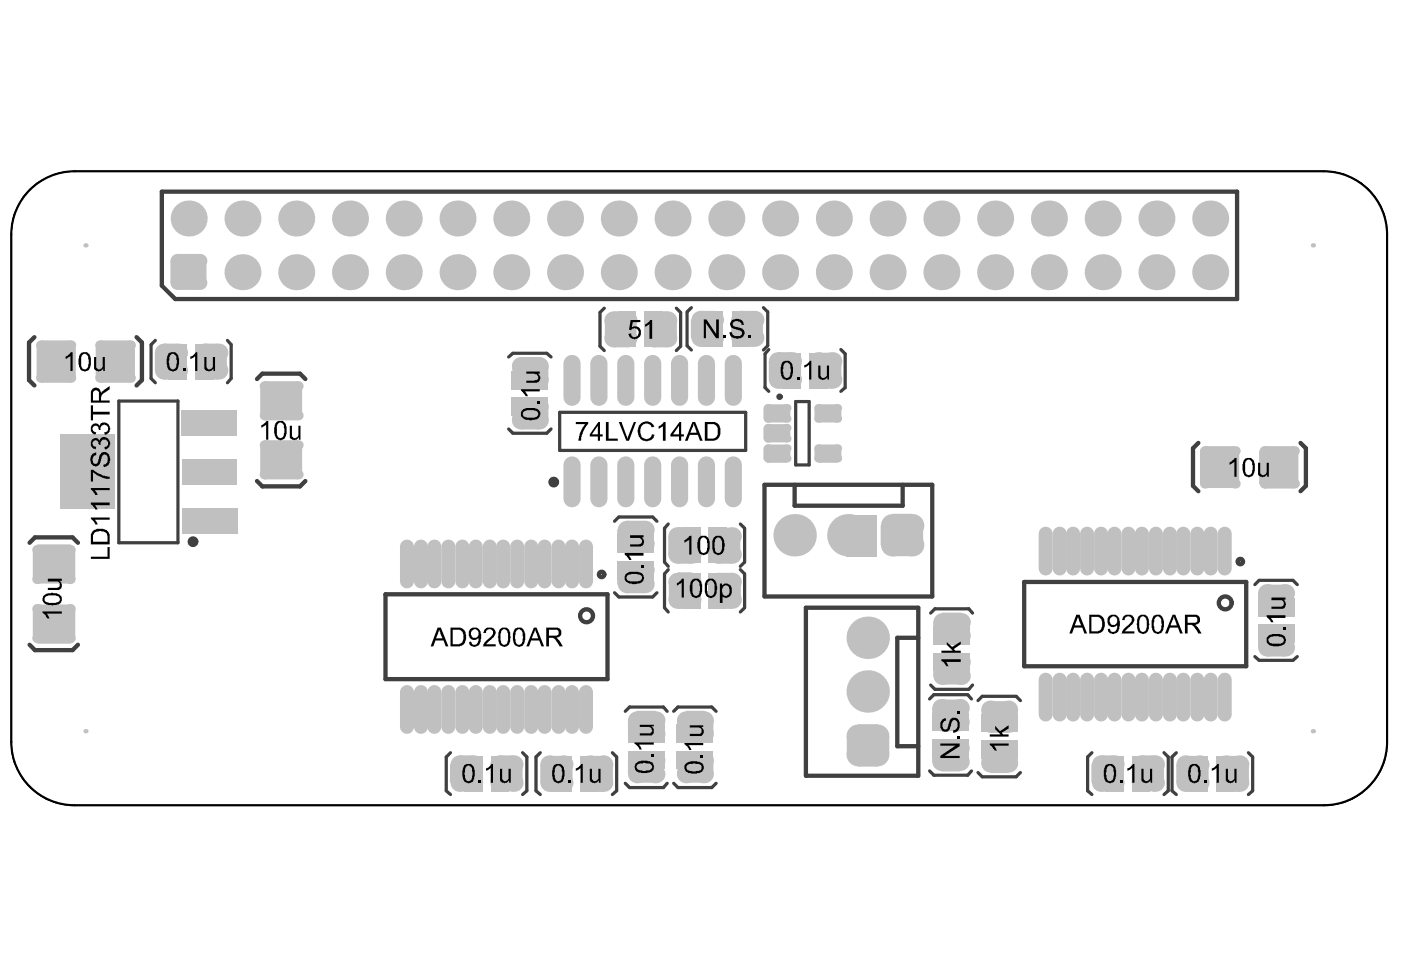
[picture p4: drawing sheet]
<svg xmlns="http://www.w3.org/2000/svg" width="289mm" height="202mm" viewBox="0 0 289 202" stroke-linecap="round" stroke-linejoin="round" font-family="sans-serif">
<g fill="#c0c0c0">
<path d="M127.5 64.2h3.7v7.4h-3.7z" fill-rule="evenodd"/>
<path d="M146.1 118.2h3.8v7.4h-3.8z" fill-rule="evenodd"/>
<path d="M146.1 108.7h3.8v7.5h-3.8z" fill-rule="evenodd"/>
<path d="M145.4 64.1h3.7v7.4h-3.7z" fill-rule="evenodd"/>
<path d="M150.9 64.1h3.7v7.4h-3.7z" fill-rule="evenodd"/>
<path d="M161.4 72.8h3.8v7.4h-3.8z" fill-rule="evenodd"/>
<path d="M259.4 128.8h7.5v3.8h-7.5z" fill-rule="evenodd"/>
<path d="M101.2 155.9h3.7v7.4h-3.7z" fill-rule="evenodd"/>
<path d="M119.7 155.9h3.8v7.4h-3.8z" fill-rule="evenodd"/>
<path d="M233.5 155.9h3.7v7.4h-3.7z" fill-rule="evenodd"/>
<path d="M245.5 155.9h3.6v7.4h-3.6z" fill-rule="evenodd"/>
<path d="M250.9 155.9h3.8v7.4h-3.8z" fill-rule="evenodd"/>
<path d="M259.4 123.4h7.5v3.7h-7.5z" fill-rule="evenodd"/>
<path d="M40.2 70.9h3.8v7.4h-3.8z" fill-rule="evenodd"/>
<path d="M129.6 155h7.4v3.7h-7.4z" fill-rule="evenodd"/>
<path d="M127.4 110.3h7.4v3.8h-7.4z" fill-rule="evenodd"/>
<path d="M105.6 81.9h7.4v3.8h-7.4z" fill-rule="evenodd"/>
<path d="M105.6 76.5h7.4v3.8h-7.4z" fill-rule="evenodd"/>
<path d="M132.9 64.2h3.8v7.4h-3.8z" fill-rule="evenodd"/>
<path d="M139.6 155h7.4v3.7h-7.4z" fill-rule="evenodd"/>
<path d="M140.7 118.2h3.8v7.4h-3.8z" fill-rule="evenodd"/>
<path d="M140.7 108.7h3.8v7.5h-3.8z" fill-rule="evenodd"/>
<path d="M166.9 72.8h3.7v7.4h-3.7z" fill-rule="evenodd"/>
<path d="M192.4 152.5h7.4v3.7h-7.4z" fill-rule="evenodd"/>
<path d="M192.4 147.1h7.4v3.6h-7.4z" fill-rule="evenodd"/>
<path d="M192.5 134.8h7.5v3.6h-7.5z" fill-rule="evenodd"/>
<path d="M192.5 129.2h7.5v3.8h-7.5z" fill-rule="evenodd"/>
<path d="M95.7 155.9h3.8v7.4h-3.8z" fill-rule="evenodd"/>
<path d="M129.6 149.5h7.4v3.8h-7.4z" fill-rule="evenodd"/>
<path d="M114.3 155.9h3.7v7.4h-3.7z" fill-rule="evenodd"/>
<path d="M127.4 115.7h7.4v3.8h-7.4z" fill-rule="evenodd"/>
<path d="M139.6 149.5h7.4v3.8h-7.4z" fill-rule="evenodd"/>
<path d="M228 155.9h3.7v7.4h-3.7z" fill-rule="evenodd"/>
<path d="M34.8 70.9h3.8v7.4h-3.8z" fill-rule="evenodd"/>
<path d="M174.5 106.2h6.3v8.5h-6.3z" fill-rule="evenodd"/>
<path d="M202.3 152.8h7.5v3.8h-7.5z" fill-rule="evenodd"/>
<path d="M202.3 147.4h7.5v3.6h-7.5z" fill-rule="evenodd"/>
<path d="M35.1 53.8l1.5-1.4h4.5l1.5 1.4v4.6l-1.5 1.4h-4.5l-1.5-1.4z" fill-rule="evenodd"/>
<path d="M174.6 151.8l2.5-2.4h3.8l2.5 2.4v3.9l-2.5 2.4h-3.8l-2.5-2.4z" fill-rule="evenodd"/>
<path d="M181.6 108.4l2.5-2.4h3.9l2.4 2.4v4l-2.4 2.3h-3.9l-2.5-2.3z" fill-rule="evenodd"/>
<path d="M124.7 66l1.8-1.8h2.9l1.9 1.8v3.8l-1.9 1.8h-2.9l-1.8-1.8z" fill-rule="evenodd"/>
<path d="M142.5 66l1.9-1.9h2.7l1.9 1.9v3.7l-1.9 1.8h-2.7l-1.9-1.8z" fill-rule="evenodd"/>
</g>
<g fill="#c0c0c0">
<circle cx="17.6" cy="50.6" r=".44"/>
<circle cx="41.1" cy="53.8" r="1.44"/>
<circle cx="36.6" cy="53.8" r="1.44"/>
<circle cx="36.6" cy="58.4" r="1.44"/>
<circle cx="41.1" cy="58.4" r="1.44"/>
<circle cx="50" cy="56.1" r="3.7"/>
<circle cx="61.1" cy="56.1" r="3.7"/>
<circle cx="94.4" cy="56.1" r="3.7"/>
<circle cx="72.2" cy="56.1" r="3.7"/>
<circle cx="83.3" cy="56.1" r="3.7"/>
<circle cx="116.5" cy="56.1" r="3.7"/>
<circle cx="127.6" cy="56.1" r="3.7"/>
<circle cx="160.9" cy="56.1" r="3.7"/>
<circle cx="149.8" cy="56.1" r="3.7"/>
<circle cx="177" cy="151.8" r="2.38"/>
<circle cx="177" cy="155.7" r="2.38"/>
<circle cx="180.8" cy="155.7" r="2.38"/>
<circle cx="180.8" cy="151.8" r="2.38"/>
<circle cx="179" cy="131.6" r="4.4"/>
<circle cx="179" cy="142.6" r="4.4"/>
<circle cx="194.1" cy="56.1" r="3.7"/>
<circle cx="183.1" cy="56.1" r="3.7"/>
<circle cx="227.4" cy="56.1" r="3.7"/>
<circle cx="238.5" cy="56.1" r="3.7"/>
<circle cx="216.3" cy="56.1" r="3.7"/>
<circle cx="249.6" cy="56.1" r="3.7"/>
<circle cx="270.8" cy="50.6" r=".44"/>
<circle cx="17.6" cy="150.8" r=".44"/>
<circle cx="61.1" cy="45.1" r="3.7"/>
<circle cx="50" cy="45.1" r="3.7"/>
<circle cx="38.9" cy="45.1" r="3.7"/>
<circle cx="83.3" cy="45.1" r="3.7"/>
<circle cx="72.2" cy="45.1" r="3.7"/>
<circle cx="94.4" cy="45.1" r="3.7"/>
<circle cx="127.6" cy="45.1" r="3.7"/>
<circle cx="116.5" cy="45.1" r="3.7"/>
<circle cx="163.9" cy="110.4" r="4.4"/>
<circle cx="149.8" cy="45.1" r="3.7"/>
<circle cx="160.9" cy="45.1" r="3.7"/>
<circle cx="184.1" cy="112.4" r="2.38"/>
<circle cx="188" cy="112.4" r="2.38"/>
<circle cx="188" cy="108.4" r="2.38"/>
<circle cx="184.1" cy="108.4" r="2.38"/>
<circle cx="183.1" cy="45.1" r="3.7"/>
<circle cx="194.1" cy="45.1" r="3.7"/>
<circle cx="216.3" cy="45.1" r="3.7"/>
<circle cx="238.5" cy="45.1" r="3.7"/>
<circle cx="227.4" cy="45.1" r="3.7"/>
<circle cx="249.6" cy="45.1" r="3.7"/>
<circle cx="270.8" cy="150.8" r=".44"/>
<circle cx="105.4" cy="56.1" r="3.7"/>
<circle cx="138.7" cy="56.1" r="3.7"/>
<circle cx="205.2" cy="56.1" r="3.7"/>
<circle cx="172" cy="56.1" r="3.7"/>
<circle cx="138.7" cy="45.1" r="3.7"/>
<circle cx="105.4" cy="45.1" r="3.7"/>
<circle cx="175" cy="110.4" r="4.4"/>
<circle cx="205.2" cy="45.1" r="3.7"/>
<circle cx="172" cy="45.1" r="3.7"/>
<circle cx="126.5" cy="66.1" r="1.88"/>
<circle cx="126.5" cy="69.8" r="1.88"/>
<circle cx="129.4" cy="69.8" r="1.88"/>
<circle cx="129.4" cy="66.1" r="1.88"/>
<circle cx="147.2" cy="69.7" r="1.88"/>
<circle cx="147.2" cy="66" r="1.88"/>
<circle cx="144.5" cy="66" r="1.88"/>
<circle cx="144.5" cy="69.7" r="1.88"/>
</g>
<path d="M118 95.9v7M129.1 95.9v7M140.1 95.9v7M145.7 95.9v7" fill="none" stroke="#c0c0c0" stroke-width="3.5"/>
<path d="M250.9 157.8l1.9-1.9h2.9l1.9 1.9v3.7l-1.9 1.8h-2.9l-1.9-1.8z" fill-rule="evenodd" fill="#c0c0c0"/>
<g fill="#c0c0c0">
<circle cx="252.8" cy="157.7" r="1.88"/>
<circle cx="252.8" cy="161.5" r="1.88"/>
<circle cx="255.6" cy="161.5" r="1.88"/>
<circle cx="255.6" cy="157.7" r="1.88"/>
</g>
<g fill="none" stroke="#c0c0c0" stroke-width="2.9">
<path d="M83.9 112.7v7.2M86.8 112.7v7.2M92.5 112.7v7.2M95.4 112.7v7.2M101 112.7v7.2M103.8 112.7v7.2M109.5 112.7v7.2M112.3 112.7v7.2M118 112.7v7.2M120.9 112.7v7.2M215.7 110.1v7.2M218.5 110.1v7.2"/>
<path d="M224.2 110.1v7.2M227.1 110.1v7.2M232.7 110.1v7.2M235.5 110.1v7.2M238.4 110.1v7.2M244 110.1v7.2M246.9 110.1v7.2M252.6 110.1v7.2M83.9 142.7v7.2M86.8 142.7v7.2M92.5 142.7v7.2M95.4 142.7v7.2"/>
<path d="M101 142.7v7.2M103.8 142.7v7.2M109.5 142.7v7.2M112.3 142.7v7.2M118 142.7v7.2M120.9 142.7v7.2M215.7 140.2v7.2M218.5 140.2v7.2M224.2 140.2v7.2M227.1 140.2v7.2M232.7 140.2v7.2M235.5 140.2v7.2"/>
<path d="M238.4 140.2v7.2M244 140.2v7.2M246.9 140.2v7.2M252.6 140.2v7.2"/>
</g>
<path d="M118 75v6.9M129.1 75v6.9M140.1 75v6.9M145.7 75v6.9" fill="none" stroke="#c0c0c0" stroke-width="3.5"/>
<g fill="#c0c0c0">
<path d="M54.6 90.8h6.8l.9 1v6.1l-.9 1h-6.8l-.9-1v-6.1z" fill-rule="evenodd"/>
<path d="M37.5 84.6h11.4v5.3h-11.4z" fill-rule="evenodd"/>
<path d="M105.7 83.8l1.8-1.7h3.7l1.9 1.7v2.9l-1.9 1.9h-3.7l-1.8-1.9z" fill-rule="evenodd"/>
<path d="M105.7 75.5l1.8-1.9h3.7l1.9 1.9v2.9l-1.9 1.9h-3.7l-1.8-1.9z" fill-rule="evenodd"/>
<path d="M146.2 119.9l1.9-1.7h2.8l1.9 1.7v3.8l-1.9 1.9h-2.8l-1.9-1.9z" fill-rule="evenodd"/>
<path d="M146.1 110.6l1.9-1.7h2.9l1.8 1.7v3.8l-1.8 1.9h-2.9l-1.9-1.9z" fill-rule="evenodd"/>
<path d="M157.4 92.5l.8-.8h3.9l.9 .8v2.2l-.9 .8h-3.9l-.8-.8z" fill-rule="evenodd"/>
<path d="M157.4 84.2l.8-.8h3.9l.9 .8v2.2l-.9 .8h-3.9l-.8-.8z" fill-rule="evenodd"/>
<path d="M158.5 74.5l1.9-1.9h2.9l1.9 1.9v3.8l-1.9 1.9h-2.9l-1.9-1.9z" fill-rule="evenodd"/>
<path d="M150.8 65.9l1.9-1.8h2.7l1.9 1.8v3.8l-1.9 1.8h-2.7l-1.9-1.8z" fill-rule="evenodd"/>
<path d="M192.3 154.5l1.8-1.9h3.8l1.8 1.9v2.7l-1.8 1.9h-3.8l-1.8-1.9z" fill-rule="evenodd"/>
<path d="M192.3 146.1l1.8-1.8h3.8l1.8 1.8v2.8l-1.8 1.9h-3.8l-1.8-1.9z" fill-rule="evenodd"/>
<path d="M192.5 136.5l1.9-1.8h3.7l1.9 1.8v2.9l-1.9 1.8h-3.7l-1.9-1.8z" fill-rule="evenodd"/>
<path d="M192.5 128.2l1.9-1.8h3.7l1.9 1.8v2.8l-1.9 1.9h-3.7l-1.9-1.9z" fill-rule="evenodd"/>
<path d="M6.8 125.7l1-1h6.7l1 1v6.1l-1 1h-6.7l-1-1z" fill-rule="evenodd"/>
<path d="M12.3 89.7h11.3v15.3h-11.3z" fill-rule="evenodd"/>
<path d="M37.6 104.8h11.4v5.3h-11.4z" fill-rule="evenodd"/>
<path d="M37.6 94.7h11.3v5.3h-11.3z" fill-rule="evenodd"/>
<path d="M54.6 78.6h6.8l.9 1v6.1l-.9 1h-6.8l-.9-1v-6.1z" fill-rule="evenodd"/>
<path d="M92.8 157.7l1.9-1.9h2.9l1.9 1.9v3.6l-1.9 1.9h-2.9l-1.9-1.9z" fill-rule="evenodd"/>
<path d="M129.5 156.8l1.9-1.9h3.8l1.7 1.9v2.9l-1.7 1.8h-3.8l-1.9-1.8z" fill-rule="evenodd"/>
<path d="M111.4 157.7l1.9-1.8h2.9l1.9 1.8v3.8l-1.9 1.8h-2.9l-1.9-1.8z" fill-rule="evenodd"/>
<path d="M119.7 157.8l1.9-1.9h2.9l1.9 1.9v3.7l-1.9 1.8h-2.9l-1.9-1.8z" fill-rule="evenodd"/>
<path d="M127.3 117.6l1.9-1.8h3.6l1.9 1.8v2.9l-1.9 1.9h-3.6l-1.9-1.9z" fill-rule="evenodd"/>
</g>
<g fill="#c0c0c0">
<circle cx="61.4" cy="91.8" r="1"/>
<circle cx="54.6" cy="91.8" r="1"/>
<circle cx="54.6" cy="97.9" r="1"/>
<circle cx="61.4" cy="97.9" r="1"/>
<circle cx="107.4" cy="86.7" r="1.88"/>
<circle cx="111.1" cy="86.7" r="1.88"/>
<circle cx="111.1" cy="83.8" r="1.88"/>
<circle cx="107.4" cy="83.8" r="1.88"/>
<circle cx="107.4" cy="78.4" r="1.88"/>
<circle cx="111.1" cy="78.4" r="1.88"/>
<circle cx="111.1" cy="75.5" r="1.88"/>
<circle cx="107.4" cy="75.5" r="1.88"/>
<circle cx="148" cy="120" r="1.88"/>
<circle cx="148" cy="123.7" r="1.88"/>
<circle cx="150.9" cy="123.7" r="1.88"/>
<circle cx="150.9" cy="120" r="1.88"/>
<circle cx="148" cy="110.6" r="1.88"/>
<circle cx="148" cy="114.4" r="1.88"/>
<circle cx="150.9" cy="114.4" r="1.88"/>
<circle cx="150.9" cy="110.6" r="1.88"/>
<circle cx="158.3" cy="92.5" r=".83"/>
<circle cx="158.3" cy="94.6" r=".83"/>
<circle cx="162.2" cy="94.6" r=".83"/>
<circle cx="162.2" cy="92.5" r=".83"/>
<circle cx="158.3" cy="84.2" r=".83"/>
<circle cx="158.3" cy="86.4" r=".83"/>
<circle cx="162.2" cy="86.4" r=".83"/>
<circle cx="162.2" cy="84.2" r=".83"/>
<circle cx="160.4" cy="74.5" r="1.88"/>
<circle cx="160.4" cy="78.3" r="1.88"/>
<circle cx="163.3" cy="78.3" r="1.88"/>
<circle cx="163.3" cy="74.5" r="1.88"/>
<circle cx="155.6" cy="69.7" r="1.88"/>
<circle cx="155.6" cy="66" r="1.88"/>
<circle cx="152.7" cy="66" r="1.88"/>
<circle cx="152.7" cy="69.7" r="1.88"/>
<circle cx="194.1" cy="157.1" r="1.88"/>
<circle cx="197.9" cy="157.1" r="1.88"/>
<circle cx="197.9" cy="154.4" r="1.88"/>
<circle cx="194.1" cy="154.4" r="1.88"/>
<circle cx="194.1" cy="148.9" r="1.88"/>
<circle cx="197.9" cy="148.9" r="1.88"/>
<circle cx="197.9" cy="146.1" r="1.88"/>
<circle cx="194.1" cy="146.1" r="1.88"/>
<circle cx="194.4" cy="139.4" r="1.88"/>
<circle cx="198.1" cy="139.4" r="1.88"/>
<circle cx="198.1" cy="136.5" r="1.88"/>
<circle cx="194.4" cy="136.5" r="1.88"/>
<circle cx="194.4" cy="131.1" r="1.88"/>
<circle cx="198.1" cy="131.1" r="1.88"/>
<circle cx="198.1" cy="128.3" r="1.88"/>
<circle cx="194.4" cy="128.3" r="1.88"/>
<circle cx="7.7" cy="131.7" r="1"/>
<circle cx="14.4" cy="131.7" r="1"/>
<circle cx="14.4" cy="125.6" r="1"/>
<circle cx="7.7" cy="125.6" r="1"/>
<circle cx="61.4" cy="79.6" r="1"/>
<circle cx="54.6" cy="79.6" r="1"/>
<circle cx="54.6" cy="85.7" r="1"/>
<circle cx="61.4" cy="85.7" r="1"/>
<circle cx="94.8" cy="157.7" r="1.88"/>
<circle cx="94.8" cy="161.5" r="1.88"/>
<circle cx="97.6" cy="161.5" r="1.88"/>
<circle cx="97.6" cy="157.7" r="1.88"/>
<circle cx="131.4" cy="159.7" r="1.88"/>
<circle cx="135.2" cy="159.7" r="1.88"/>
<circle cx="135.2" cy="156.8" r="1.88"/>
<circle cx="131.4" cy="156.8" r="1.88"/>
<circle cx="113.3" cy="157.7" r="1.88"/>
<circle cx="113.3" cy="161.5" r="1.88"/>
<circle cx="116.2" cy="161.5" r="1.88"/>
<circle cx="116.2" cy="157.7" r="1.88"/>
<circle cx="121.6" cy="157.7" r="1.88"/>
<circle cx="121.6" cy="161.5" r="1.88"/>
<circle cx="124.4" cy="161.5" r="1.88"/>
<circle cx="124.4" cy="157.7" r="1.88"/>
<circle cx="129.3" cy="120.5" r="1.88"/>
<circle cx="132.9" cy="120.5" r="1.88"/>
<circle cx="132.9" cy="117.6" r="1.88"/>
<circle cx="129.3" cy="117.6" r="1.88"/>
</g>
<path d="M123.5 95.9v7M134.6 95.9v7" fill="none" stroke="#c0c0c0" stroke-width="3.5"/>
<path d="M139.7 156.8l1.9-1.9h3.6l1.9 1.9v2.9l-1.9 1.8h-3.6l-1.9-1.8z" fill-rule="evenodd" fill="#c0c0c0"/>
<g fill="#c0c0c0">
<circle cx="141.5" cy="159.7" r="1.88"/>
<circle cx="145.1" cy="159.7" r="1.88"/>
<circle cx="145.1" cy="156.8" r="1.88"/>
<circle cx="141.5" cy="156.8" r="1.88"/>
</g>
<path d="M151.2 95.9v7" fill="none" stroke="#c0c0c0" stroke-width="3.5"/>
<g fill="#c0c0c0">
<path d="M157.4 88.3l.8-.8h4l.8 .8v2.2l-.8 .7h-4l-.8-.7z" fill-rule="evenodd"/>
<path d="M225.1 157.7l1.9-1.9h2.8l1.9 1.9v3.6l-1.9 1.9h-2.8l-1.9-1.9z" fill-rule="evenodd"/>
<path d="M233.4 157.7l1.9-1.9h2.9l1.8 1.9v3.8l-1.8 1.7h-2.9l-1.9-1.7z" fill-rule="evenodd"/>
<path d="M259.4 122.4l1.9-1.8h3.7l1.9 1.8v2.8l-1.9 1.9h-3.7l-1.9-1.9z" fill-rule="evenodd"/>
<path d="M259.4 130.7l1.9-1.9h3.7l1.9 1.9v2.8l-1.9 1.9h-3.7l-1.9-1.9z" fill-rule="evenodd"/>
<path d="M259.7 93l1-1h6.1l1 1v6.8l-1 1h-6.1l-1-1z" fill-rule="evenodd"/>
<path d="M247.5 92.9l1-.9h6.1l1 .9v6.9l-1 .9h-6.1l-1-.9z" fill-rule="evenodd"/>
<path d="M7.5 71.2l1-1h6.1l1 1v6.8l-1 1h-6.1l-1-1z" fill-rule="evenodd"/>
<path d="M19.7 71.2l1-1h6.1l1 1v6.8l-1 1h-6.1l-1-1z" fill-rule="evenodd"/>
<path d="M6.8 113.3l1-1h6.7l1 1v6.1l-1 1h-6.7l-1-1z" fill-rule="evenodd"/>
<path d="M40.2 72.6l1.9-1.7h2.8l1.9 1.7v3.8l-1.9 1.9h-2.8l-1.9-1.9z" fill-rule="evenodd"/>
<path d="M31.9 72.8l1.9-1.9h2.8l1.9 1.9v3.6l-1.9 1.9h-2.8l-1.9-1.9z" fill-rule="evenodd"/>
</g>
<g fill="#c0c0c0">
<circle cx="158.3" cy="88.3" r=".83"/>
<circle cx="158.3" cy="90.5" r=".83"/>
<circle cx="162.2" cy="90.5" r=".83"/>
<circle cx="162.2" cy="88.3" r=".83"/>
<circle cx="227.1" cy="157.7" r="1.88"/>
<circle cx="227.1" cy="161.5" r="1.88"/>
<circle cx="229.8" cy="161.5" r="1.88"/>
<circle cx="229.8" cy="157.7" r="1.88"/>
<circle cx="235.3" cy="157.7" r="1.88"/>
<circle cx="235.3" cy="161.5" r="1.88"/>
<circle cx="238.2" cy="161.5" r="1.88"/>
<circle cx="238.2" cy="157.7" r="1.88"/>
<circle cx="265" cy="122.4" r="1.88"/>
<circle cx="261.3" cy="122.4" r="1.88"/>
<circle cx="261.3" cy="125.2" r="1.88"/>
<circle cx="265" cy="125.2" r="1.88"/>
<circle cx="265" cy="130.7" r="1.88"/>
<circle cx="261.3" cy="130.7" r="1.88"/>
<circle cx="261.3" cy="133.5" r="1.88"/>
<circle cx="265" cy="133.5" r="1.88"/>
<circle cx="266.9" cy="99.8" r="1"/>
<circle cx="266.9" cy="93" r="1"/>
<circle cx="260.8" cy="93" r="1"/>
<circle cx="260.8" cy="99.8" r="1"/>
<circle cx="254.7" cy="99.8" r="1"/>
<circle cx="254.7" cy="93" r="1"/>
<circle cx="248.5" cy="93" r="1"/>
<circle cx="248.5" cy="99.8" r="1"/>
<circle cx="8.4" cy="71.2" r="1"/>
<circle cx="8.4" cy="78" r="1"/>
<circle cx="14.5" cy="78" r="1"/>
<circle cx="14.5" cy="71.2" r="1"/>
<circle cx="20.6" cy="71.2" r="1"/>
<circle cx="20.6" cy="78" r="1"/>
<circle cx="26.8" cy="78" r="1"/>
<circle cx="26.8" cy="71.2" r="1"/>
<circle cx="7.7" cy="119.5" r="1"/>
<circle cx="14.4" cy="119.5" r="1"/>
<circle cx="14.4" cy="113.4" r="1"/>
<circle cx="7.7" cy="113.4" r="1"/>
<circle cx="45" cy="76.4" r="1.88"/>
<circle cx="45" cy="72.8" r="1.88"/>
<circle cx="42.1" cy="72.8" r="1.88"/>
<circle cx="42.1" cy="76.4" r="1.88"/>
<circle cx="36.7" cy="76.4" r="1.88"/>
<circle cx="36.7" cy="72.8" r="1.88"/>
<circle cx="33.8" cy="72.8" r="1.88"/>
<circle cx="33.8" cy="76.4" r="1.88"/>
</g>
<path d="M89.6 112.7v7.2M98.1 112.7v7.2M89.6 142.7v7.2M98.1 142.7v7.2" fill="none" stroke="#c0c0c0" stroke-width="2.9"/>
<path d="M127.3 109.3l1.9-1.9h3.6l1.9 1.9v2.9l-1.9 1.7h-3.6l-1.9-1.7z" fill-rule="evenodd" fill="#c0c0c0"/>
<g fill="#c0c0c0">
<circle cx="129.3" cy="112.2" r="1.88"/>
<circle cx="132.9" cy="112.2" r="1.88"/>
<circle cx="132.9" cy="109.3" r="1.88"/>
<circle cx="129.3" cy="109.3" r="1.88"/>
</g>
<path d="M123.5 75v6.9M134.6 75v6.9" fill="none" stroke="#c0c0c0" stroke-width="3.5"/>
<path d="M106.7 112.7v7.2M115.2 112.7v7.2M106.7 142.7v7.2M115.2 142.7v7.2" fill="none" stroke="#c0c0c0" stroke-width="2.9"/>
<path d="M129.5 148.5l1.9-1.9h3.8l1.7 1.9v2.8l-1.7 1.8h-3.8l-1.9-1.8z" fill-rule="evenodd" fill="#c0c0c0"/>
<g fill="#c0c0c0">
<circle cx="131.4" cy="151.4" r="1.88"/>
<circle cx="135.2" cy="151.4" r="1.88"/>
<circle cx="135.2" cy="148.6" r="1.88"/>
<circle cx="131.4" cy="148.6" r="1.88"/>
</g>
<path d="M151.2 75v6.9" fill="none" stroke="#c0c0c0" stroke-width="3.5"/>
<path d="M139.7 148.5l1.9-1.9h3.6l1.9 1.9v2.8l-1.9 1.8h-3.6l-1.9-1.8z" fill-rule="evenodd" fill="#c0c0c0"/>
<g fill="#c0c0c0">
<circle cx="141.5" cy="151.4" r="1.88"/>
<circle cx="145.1" cy="151.4" r="1.88"/>
<circle cx="145.1" cy="148.6" r="1.88"/>
<circle cx="141.5" cy="148.6" r="1.88"/>
</g>
<path d="M221.3 110.1v7.2M229.8 110.1v7.2M241.3 110.1v7.2M249.7 110.1v7.2M221.3 140.2v7.2M229.8 140.2v7.2M241.3 140.2v7.2M249.7 140.2v7.2" fill="none" stroke="#c0c0c0" stroke-width="2.9"/>
<g fill="#c0c0c0">
<path d="M137.9 119.9l1.9-1.9h2.8l1.9 1.9v3.8l-1.9 1.9h-2.8l-1.9-1.9z" fill-rule="evenodd"/>
<path d="M137.8 110.6l1.9-1.9h2.9l1.8 1.9v3.8l-1.8 1.9h-2.9l-1.9-1.9z" fill-rule="evenodd"/>
<path d="M134.8 64.2h2.9l1.9 1.9v3.7l-1.9 1.8h-2.9l-1.8-1.8v-3.7z" fill-rule="evenodd"/>
<path d="M202.5 154.8l1.8-1.9h3.7l1.9 1.9v2.8l-1.9 1.9h-3.7l-1.8-1.9z" fill-rule="evenodd"/>
<path d="M202.5 146.4l1.8-1.8h3.7l1.9 1.8v2.9l-1.9 1.9h-3.7l-1.8-1.9z" fill-rule="evenodd"/>
<path d="M168 92.5l.8-.8h3.8l.9 .8v2.2l-.9 .8h-3.8l-.8-.8z" fill-rule="evenodd"/>
<path d="M168 84.2l.8-.8h3.8l.9 .8v2.2l-.9 .8h-3.8l-.8-.8z" fill-rule="evenodd"/>
<path d="M166.9 74.5l1.9-1.7h2.8l1.9 1.7v3.8l-1.9 1.9h-2.8l-1.9-1.9z" fill-rule="evenodd"/>
<path d="M101.1 157.7l1.9-1.9h2.9l1.9 1.9v3.6l-1.9 1.9h-2.9l-1.9-1.9z" fill-rule="evenodd"/>
<path d="M242.6 157.7l1.9-1.8h2.9l1.8 1.8v3.8l-1.8 1.8h-2.9l-1.9-1.8z" fill-rule="evenodd"/>
</g>
<g fill="#c0c0c0">
<circle cx="139.7" cy="120" r="1.88"/>
<circle cx="139.7" cy="123.7" r="1.88"/>
<circle cx="142.6" cy="123.7" r="1.88"/>
<circle cx="142.6" cy="120" r="1.88"/>
<circle cx="139.7" cy="110.6" r="1.88"/>
<circle cx="139.7" cy="114.4" r="1.88"/>
<circle cx="142.6" cy="114.4" r="1.88"/>
<circle cx="142.6" cy="110.6" r="1.88"/>
<circle cx="134.8" cy="66.1" r="1.88"/>
<circle cx="134.8" cy="69.8" r="1.88"/>
<circle cx="137.6" cy="69.8" r="1.88"/>
<circle cx="137.6" cy="66.1" r="1.88"/>
<circle cx="204.2" cy="157.5" r="1.88"/>
<circle cx="207.9" cy="157.5" r="1.88"/>
<circle cx="207.9" cy="154.7" r="1.88"/>
<circle cx="204.2" cy="154.7" r="1.88"/>
<circle cx="204.2" cy="149.3" r="1.88"/>
<circle cx="207.9" cy="149.3" r="1.88"/>
<circle cx="207.9" cy="146.4" r="1.88"/>
<circle cx="204.2" cy="146.4" r="1.88"/>
<circle cx="168.8" cy="92.5" r=".83"/>
<circle cx="168.8" cy="94.6" r=".83"/>
<circle cx="172.6" cy="94.6" r=".83"/>
<circle cx="172.6" cy="92.5" r=".83"/>
<circle cx="168.8" cy="84.2" r=".83"/>
<circle cx="168.8" cy="86.4" r=".83"/>
<circle cx="172.6" cy="86.4" r=".83"/>
<circle cx="172.6" cy="84.2" r=".83"/>
<circle cx="168.8" cy="74.5" r="1.88"/>
<circle cx="168.8" cy="78.3" r="1.88"/>
<circle cx="171.6" cy="78.3" r="1.88"/>
<circle cx="171.6" cy="74.5" r="1.88"/>
<circle cx="103" cy="157.7" r="1.88"/>
<circle cx="103" cy="161.5" r="1.88"/>
<circle cx="105.9" cy="161.5" r="1.88"/>
<circle cx="105.9" cy="157.7" r="1.88"/>
<circle cx="244.5" cy="157.7" r="1.88"/>
<circle cx="244.5" cy="161.5" r="1.88"/>
<circle cx="247.4" cy="161.5" r="1.88"/>
<circle cx="247.4" cy="157.7" r="1.88"/>
</g>
<path d="M6.1 39.1a13.7 13.7 0 0 1 9.3-3.8h257.6a12.2 12.2 0 0 1 7.7 2.5 12.6 12.6 0 0 1 5.4 10.6v104.6a12.9 12.9 0 0 1-13.1 13.1h-257.6a12.9 12.9 0 0 1-13.1-13.1v-104.6a12.1 12.1 0 0 1 2.5-7.8z" fill="none" stroke="#000" stroke-width=".21"/>
<g fill="#000">
<path d="M13.5 73.5l.8-.4 .3-.5h.4v3.9h-.5v-3.1l-1 .7zM19.4 73.6h.4v1.8a.64 .64 0 0 0 .5 .7 .64 .64 0 0 0 .8-.4l.1-.1v-2h.4v2.9h-.3v-.4a1.19 1.19 0 0 1-1.8 .1l-.1-.1zM37.7 76h.6v.5h-.6zM39.2 73.5l.5-.1 .7-.8h.3v3.9h-.5v-3.1l-.4 .5-.6 .2zM42.1 73.6h.5v1.7a.69 .69 0 0 0 .6 .9 .69 .69 0 0 0 .7-.9v-1.7h.4v2.9h-.3v-.4a1.19 1.19 0 0 1-1.8 .1l-.1-.1zM108.5 76.6h2.8v.5h-.3v.1a.99 .99 0 0 1 .3 1.1 .99 .99 0 0 1-1 .7h-1.8v-.5h1.7l.1-.1a.61 .61 0 0 0 .7-.6 .61 .61 0 0 0-.7-.6l-.1-.1h-1.7zM130.1 66h2v.4h-1.6l-.2 1.2a1.27 1.27 0 0 1 1.7 .2 1.27 1.27 0 0 1-.2 1.7 1.66 1.66 0 0 1-1.6 .3l-.4-.3-.2-.5 .6-.2a.78 .78 0 0 0 .7 .8 .78 .78 0 0 0 .8-.8 .91 .91 0 0 0-.5-1 .91 .91 0 0 0-1 .2v.1l-.5-.1zM133 66.9l.8-.5 .2-.4h.5v3.9h-.6v-3.1l-.1 .2-.8 .4zM145.1 65.9h.6l2 3v-3h.5v3.9h-.5l-2.1-3.1v3.1h-.5zM149.1 69.2h.6v.6h-.6zM150.8 66.2a1.75 1.75 0 0 1 2.4 .1l.2 .7h-.5v-.1a.99 .99 0 0 0-1.4-.6 .58 .58 0 0 0-.4 .7 .58 .58 0 0 0 .7 .4h.1a1.91 1.91 0 0 1 1.4 .7h.1a1.22 1.22 0 0 1-1.1 1.7 1.4 1.4 0 0 1-1.8-1.1l.4-.3a1.05 1.05 0 0 0 1.4 .9 .62 .62 0 0 0 .7-.7 .62 .62 0 0 0-.8-.5l-.4-.2a1.14 1.14 0 0 1-1.2-1.2zM154.3 69.2h.6v.6h-.6z"/>
<path d="M164.3 77.7h.6v.6h-.6zM165.9 75.3l.4-.1 .7-.8h.3v3.9h-.4v-3.1l-.5 .4-.5 .3zM168.8 75.4h.4v1.7a.69 .69 0 0 0 .7 .9 .69 .69 0 0 0 .6-.9v-1.7h.5v2.9h-.4v-.5a1.19 1.19 0 0 1-1.7 .2l-.1-.2zM18.7 96.9h.6l.8 .7 1.2 .5 1.3 .2v.5h-.8l-.7-.2-1-.5-.9-.7v1.9h-.5zM19.1 93.6l.7-.2v.5h-.1a1 1 0 0 0-.6 .8 1 1 0 0 0 .4 1h.2a.42 .42 0 0 0 .5-.6h.1a2.13 2.13 0 0 1 .9-1.9h.1a1.33 1.33 0 0 1 1.4 1.5v.1a1.55 1.55 0 0 1-1.2 1.5l-.2-.4 .2-.1a1.12 1.12 0 0 0 .6-1.7l-.1-.3-.5-.1a1.44 1.44 0 0 0-.7 1.3 1.33 1.33 0 0 1-1.2 1.2l-.1-.1a1.22 1.22 0 0 1-.9-1.4l.1-.7zM18.8 90.8h.2a.85 .85 0 0 1 .8-.4 .85 .85 0 0 1 .7 .5v-.1a1.04 1.04 0 0 1 .9-.7 1.04 1.04 0 0 1 1 .6 1.21 1.21 0 0 1-.1 1.8l-.3 .2h-.4l-.1-.5h.1a.79 .79 0 0 0 .7-.9 .79 .79 0 0 0-1-.6 .79 .79 0 0 0-.6 1v.1l-.4-.2a.63 .63 0 0 0-.6-.8 .63 .63 0 0 0-.6 .8l.1 .1a.46 .46 0 0 0 .6 .4l-.1 .6a1.24 1.24 0 0 1-.9-1.8zM18.8 87.8l.4-.3a.94 .94 0 0 1 1.3 .3v-.1a1.2 1.2 0 0 1 1.4-.5 1.2 1.2 0 0 1 .8 1.3l-.1 .5-.5 .6-.5 .1-.1-.6a.76 .76 0 0 0 .8-.9 .76 .76 0 0 0-1.1-.5l-.5 .4v.6h-.3l-.1-.2a.63 .63 0 0 0-.9-.6 .63 .63 0 0 0-.1 1l.2 .2h.3l-.1 .5a1.17 1.17 0 0 1-.9-1.8zM18.7 83.6h.5v1.3h3.4v.6h-3.4v1.2h-.5zM53.9 87.7l.8-.4 .3-.5h.3v3.9h-.4v-3.1l-1 .7zM59.8 87.8h.4v1.8a.64 .64 0 0 0 .5 .7 .64 .64 0 0 0 .7-.4l.1-.1v-2h.5v2.9h-.4v-.4a1.19 1.19 0 0 1-1.7 .1l-.1-.1zM110.8 82.8h.5v.6h-.5zM107.4 80.3h3.9v.4h-3l.6 .9v.1h-.5l-.4-.6-.6-.5z"/>
<path d="M118.7 87h2.6v.5l-.4 .4-.7 1.2-.5 1.8h-.4l.2-1.4 .6-1.2 .5-.8h-1.9zM125 87h.5v3.5h1.9v.4h-2.4zM127.6 87h.6l1.2 3.5 1.3-3.5h.5l-1.5 3.9h-.5zM131.7 87.8a1.8 1.8 0 0 1 1.7-.9 1.8 1.8 0 0 1 1.5 1.1l-.5 .1a1.21 1.21 0 0 0-1.4-.7 1.21 1.21 0 0 0-.9 1.3 1.72 1.72 0 0 0 .7 1.8 1.25 1.25 0 0 0 1.7-.9l.5 .1h-.1a.93 .93 0 0 1-.6 1v.1a1.9 1.9 0 0 1-2.7-1.1l-.1-1.1h.1zM135.8 87.9l.8-.4 .3-.5h.4v3.9h-.6v-3.1l-.1 .2-.8 .5zM253.6 95.3l.7-.4 .4-.4h.3v3.8h-.4v-3.1l-1 .7zM259.4 95.5h.5v1.7a.64 .64 0 0 0 .4 .7 .64 .64 0 0 0 .8-.3l.1-.2v-1.9h.5v2.8h-.4v-.4a1.19 1.19 0 0 1-1.7 .1l-.2-.1zM9.9 119.4h2.9v.4h-.5a1.07 1.07 0 0 1-.2 1.9h-2.2v-.4h1.7a.68 .68 0 0 0 .7-.8 .68 .68 0 0 0-.9-.6h-1.5zM18.7 114.8h3.5v-2h.4v2.5h-3.9zM18.7 106.8h3.9v.4h-3.1l.5 .4 .2 .6h-.6l-.2-.6-.6-.4zM18.7 103.7h3.9v.5h-3.1l.2 .1 .5 .8h-.6l-.4-.8-.5-.3zM18.7 100.7h3.9v.4h-3.1l.5 .4 .2 .6h-.6l-.4-.8-.5-.3z"/>
<path d="M132.2 116.6h.5v.6h-.5zM128.8 114.1h3.9v.5h-3l.6 .9h-.6l-.4-.8-.5-.3zM129.9 110.4h2.8v.4h-.4a1 1 0 0 1 .5 1.3 1 1 0 0 1-1.2 .6h-1.7v-.4h1.7a.7 .7 0 0 0 .8-.8 .7 .7 0 0 0-1-.5h-1.5zM141.1 111.4l.8-.4 .4-.5h.3v3.9h-.5v-3.1l-1 .7zM8.8 126.1h4v.5h-3.2l.6 .9v.1h-.4l-.4-.7-.6-.5zM99.9 129.9a1.69 1.69 0 0 1 2-.2l.1 .2a.94 .94 0 0 1-.1 1.3l-1.7 1.7h2v.4h-2.6l.1-.1a2.06 2.06 0 0 1 1.1-1.4v-.1a1.14 1.14 0 0 0 .8-1.6 .72 .72 0 0 0-.9-.3 .72 .72 0 0 0-.5 .8h-.5zM139.6 120.3l.8-.5 .3-.4h.3v3.9h-.4v-3.2l-1 .7zM194.1 136h4v.5h-3.1l.2 .1 .4 .7v.1h-.5l-.4-.8-.6-.3zM195.2 132.4l1.2 1 1.7-1.1v.6l-1.4 1 .3 .3h1.1v.5h-4v-.5h2.4l-1.3-1.2zM231.6 127.2a1.69 1.69 0 0 1 2-.2l.1 .2a.94 .94 0 0 1-.1 1.4l-1.7 1.6h2v.5h-2.6l.1-.1a2.06 2.06 0 0 1 1.1-1.5v-.1a1.14 1.14 0 0 0 .8-1.5 .72 .72 0 0 0-.9-.4 .72 .72 0 0 0-.5 .8h-.5zM264.5 129.5h.6v.5h-.6zM261.2 126.9h3.9v.6h-3.1l.2 .1 .5 .7h-.6l-.1-.3-.8-.8z"/>
<path d="M262.2 123.3h2.9v.4h-.4h.1a1.65 1.65 0 0 1 .3 1.4l-.4 .5h-2.5v-.5h1.7a.71 .71 0 0 0 .9-.7 .71 .71 0 0 0-1-.6h-1.6zM134.3 155.6h.5v.5h-.5zM130.8 153.1h4v.5h-3.1l.5 .4 .2 .6h-.6l-.1-.5-.9-.7zM131.9 149.5h2.9v.3h-.4a1.22 1.22 0 0 1 0 1.9h-2.5v-.4h1.7a.68 .68 0 0 0 .9-.6 .68 .68 0 0 0-.7-.8h-1.9zM144.5 155.7h.5v.5h-.5zM141.1 153.3h3.9v.4h-3l.6 .9v.1h-.5l-.3-.7-.7-.5zM142.3 149.6h2.7v.3h-.3a1.07 1.07 0 0 1-.2 1.9h-2.2v-.4h1.5a.69 .69 0 0 0 .9-.7 .69 .69 0 0 0-.9-.7h-1.5zM194.1 148.6l.6-.4h.3l.1 .4a1.04 1.04 0 0 0-.7 .8 1.04 1.04 0 0 0 .4 1.1l.6-.1 .3-1.1a1.13 1.13 0 0 1 1.2-1.2 1.13 1.13 0 0 1 1 1.4 1.35 1.35 0 0 1-1.3 1.7v-.6a1.1 1.1 0 0 0 .9-1.5l-.1-.2a.56 .56 0 0 0-.6-.4 .56 .56 0 0 0-.6 .6l-.1 .3a1.73 1.73 0 0 1-.9 1.5 .97 .97 0 0 1-1.2-.7h-.1v-1.1zM193.9 153.4h4v.5l-3.1 2h3.1v.5h-4v-.5l3.1-2.1h-3.1zM197.4 151.8h.5v.6h-.5zM197.4 146.7h.5v.6h-.5zM204.1 153.4h3.9v.4h-3l.6 1h-.5l-.3-.4a.78 .78 0 0 0-.7-.7z"/>
<path d="M205.2 149.7l1 1.1 1.8-1.2v.7l-1.4 .9 .3 .3h1.1v.4h-3.9v-.4h2.2l-1.1-1.1zM98.7 160.9h.5v.6h-.5zM100.2 158.5l.5-.1 .6-.8h.4v3.9h-.5v-3.1l-.4 .4-.6 .2zM103.1 158.6h.5v1.6a.69 .69 0 0 0 .6 .9 .69 .69 0 0 0 .7-.9v-1.6h.4v2.9h-.3v-.5a1.19 1.19 0 0 1-1.8 .1l-.1-.1zM117.2 160.9h.5v.6h-.5zM118.7 158.5l.5-.1 .7-.8h.3v3.9h-.5v-3.1l-.4 .4-.6 .2zM121.6 158.6h.5v1.6a.69 .69 0 0 0 .6 .9 .69 .69 0 0 0 .7-.9v-1.6h.4v2.9h-.3v-.5a1.19 1.19 0 0 1-1.8 .1l-.1-.1zM231 160.9h.5v.6h-.5zM232.5 158.5l.4-.1 .7-.8h.3v3.9h-.4v-3.1l-.4 .4-.6 .2zM235.4 158.6h.4v1.6a.69 .69 0 0 0 .7 .9 .69 .69 0 0 0 .7-.9v-1.6h.4v2.9h-.3v-.5a1.19 1.19 0 0 1-1.8 .1l-.1-.1zM248.4 160.9h.5v.6h-.5zM249.9 158.5l.5-.1 .6-.8h.4v3.9h-.5v-3.1l-.4 .4-.6 .2z"/>
<path d="M252.8 158.6h.4v1.6a.69 .69 0 0 0 .7 .9 .69 .69 0 0 0 .7-.9v-1.6h.4v2.9h-.3v-.5a1.19 1.19 0 0 1-1.8 .1l-.1-.1z"/>
<path d="M16.6 72.9a1.2 1.2 0 0 1 1.3-.2 1.2 1.2 0 0 1 .7 1.1h.1v.4a2.25 2.25 0 0 1-.6 2.2 .94 .94 0 0 1-1.2 0 2.04 2.04 0 0 1-.7-1.9l.1-1.1zM16.9 73.3l-.2 .8a2.56 2.56 0 0 0 .4 2 .76 .76 0 0 0 .8-.1 .76 .76 0 0 0 .3-.8 2.39 2.39 0 0 0-.2-2 .7 .7 0 0 0-1.1 .1z"/>
<path d="M34.7 73a1.2 1.2 0 0 1 1.4-.3 1.2 1.2 0 0 1 .7 1.2h.1v.3a3.2 3.2 0 0 1-.3 2 1.2 1.2 0 0 1-1.4 .3 1.2 1.2 0 0 1-.7-1.2 2.96 2.96 0 0 1 .2-2.3zM35 73.3v.1a3.5 3.5 0 0 0 0 2.5h.1a.58 .58 0 0 0 .7 .3 .58 .58 0 0 0 .5-.6 2.7 2.7 0 0 0 .1-1.8 .68 .68 0 0 0-.5-.7 .68 .68 0 0 0-.8 .2z"/>
<path d="M161.3 74.7a1.2 1.2 0 0 1 1.4-.3 1.2 1.2 0 0 1 .7 1.2h.1v.4a3.2 3.2 0 0 1-.3 2 1.2 1.2 0 0 1-1.4 .3 1.2 1.2 0 0 1-.7-1.2 2.96 2.96 0 0 1 .2-2.4zM161.7 75.1v.1a3.5 3.5 0 0 0 0 2.4h.1a.58 .58 0 0 0 .6 .3 .58 .58 0 0 0 .5-.5 2.7 2.7 0 0 0 .1-1.9 .68 .68 0 0 0-.5-.6 .68 .68 0 0 0-.7 .2z"/>
<path d="M19.1 80.2a1.12 1.12 0 0 1 1.7 .9l.6-.7 1.2-.8v.7l-1.2 .8-.6 .7v.8h1.8v.5h-3.9v-1.9a.79 .79 0 0 1 .4-.9zM19.3 80.7l-.1 1.9h1.2v-1.1a.68 .68 0 0 0-.2-.9 .68 .68 0 0 0-.9 .1z"/>
<path d="M57 87a1.2 1.2 0 0 1 1.3-.2 1.2 1.2 0 0 1 .7 1.1h.1v.5a2.25 2.25 0 0 1-.7 2.2 .94 .94 0 0 1-1.2 0 2.04 2.04 0 0 1-.7-1.9l.2-1.1zM57.2 87.5l-.1 .8a2.56 2.56 0 0 0 .3 2 .76 .76 0 0 0 .9-.1 .76 .76 0 0 0 .2-.8 2.39 2.39 0 0 0-.2-2 .7 .7 0 0 0-1.1 .1z"/>
<path d="M107.5 84.7a3 3 0 0 1 2.7-.5 1.2 1.2 0 0 1 1.1 .7 1.2 1.2 0 0 1-.3 1.4 2.94 2.94 0 0 1-3.5-.3l-.1-.2zM107.9 85a.82 .82 0 0 0 .8 1.2h.1a3.4 3.4 0 0 0 2.1-.4v-.1a.63 .63 0 0 0 0-.7 .63 .63 0 0 0-.7-.3 2.72 2.72 0 0 0-2.3 .3z"/>
<path d="M123.4 87h.3v2.6h.6v.4h-.6v.9h-.4v-.9h-1.7v-.4zM123.3 87.8l-1.2 1.8h1.2z"/>
<path d="M140.1 87h.4v2.6h.5v.4h-.5v.9h-.5v-.9h-1.7v-.4zM140 87.8l-1.2 1.8h1.2z"/>
<path d="M142.8 87h.6l1.5 3.9h-.5l-.5-1.2h-1.6l-.5 1.2h-.5zM143 87.4l-.1 .6-.5 1.3h1.3z"/>
<path d="M145.4 87h1.3a1.6 1.6 0 0 1 1.9 1.9 1.78 1.78 0 0 1-1.5 2h-1.7zM145.9 87.5v3h.8a1.3 1.3 0 0 0 1.3-1.8 1.05 1.05 0 0 0-1.3-1.2z"/>
<path d="M256.7 94.7a1.2 1.2 0 0 1 1.3-.2 1.2 1.2 0 0 1 .7 1.1h.1v.4a2.25 2.25 0 0 1-.7 2.2 .94 .94 0 0 1-1.2 0 2.05 2.05 0 0 1-.7-1.9l.1-1.1zM256.9 95.1l-.1 .8a2.56 2.56 0 0 0 .3 2 .76 .76 0 0 0 .9-.1 .76 .76 0 0 0 .2-.8 2.39 2.39 0 0 0-.2-2 .7 .7 0 0 0-1.1 .1z"/>
<path d="M19 109.7a2.43 2.43 0 0 1 2.7-.4 1.46 1.46 0 0 1 .9 1.5v1.5h-3.9v-2.1zM19.4 110l-.2 .4v1.3h3v-.9a1.13 1.13 0 0 0-1-1.2l-.7-.1-.9 .2z"/>
<path d="M144.2 110.7a1.2 1.2 0 0 1 1.3-.2 1.2 1.2 0 0 1 .7 1.1h.2v.5a2.25 2.25 0 0 1-.7 2.2 .95 .95 0 0 1-1.2 0 2.04 2.04 0 0 1-.7-1.9l.1-1.1zM144.5 111.2l-.1 .8a2.56 2.56 0 0 0 .3 1.9 .76 .76 0 0 0 .9 0 .76 .76 0 0 0 .2-.8 2.39 2.39 0 0 0-.2-2 .7 .7 0 0 0-1.1 .1z"/>
<path d="M147.1 111a1.25 1.25 0 0 1 1.5-.4 1.25 1.25 0 0 1 .7 1.2 2.48 2.48 0 0 1-.2 2 1.05 1.05 0 0 1-1 .7 1.05 1.05 0 0 1-1-.8l-.2-.4v-1.8zM147.5 111.3v.3a3.1 3.1 0 0 0 .2 2.3h.1a.67 .67 0 0 0 1-.5l.1-.4a2.05 2.05 0 0 0-.6-2.2 .56 .56 0 0 0-.7 .5z"/>
<path d="M8.9 123a2.87 2.87 0 0 1 2.6-.6l.4 .1a1.18 1.18 0 0 1 .9 1.2 1.18 1.18 0 0 1-1.2 1.1h-.3a3 3 0 0 1-2.2-.4 1.14 1.14 0 0 1-.2-1.4zM9.3 123.1l-.1 .4a.63 .63 0 0 0 .8 .7l.2 .2a2.9 2.9 0 0 0 2.1-.5 .72 .72 0 0 0-.7-1 3.1 3.1 0 0 0-2.3 .2z"/>
<path d="M90.3 129.5h.6l1.6 3.8h-.6l-.4-1.2h-1.7l-.4 1.2h-.6zM90.6 129.8l-.7 1.9h1.3z"/>
<path d="M92.9 129.5h1.5a1.69 1.69 0 0 1 1.7 1.8 2.13 2.13 0 0 1-.9 1.9l-2.3 .1zM93.4 129.9v3h.8a1.16 1.16 0 0 0 1.4-1.3 1.26 1.26 0 0 0-1.4-1.7z"/>
<path d="M96.9 129.8a1.27 1.27 0 0 1 1.4-.4 1.27 1.27 0 0 1 .8 1.3 2.71 2.71 0 0 1-.3 2.3l-.1 .1a1.25 1.25 0 0 1-1.9-.2l-.1-.5 .4-.1 .1 .1a.62 .62 0 0 0 .6 .6 .62 .62 0 0 0 .7-.4l.2-.4v-.8a.94 .94 0 0 1-1.6 .4 1.63 1.63 0 0 1-.2-2zM97.2 130.1v.1a.84 .84 0 0 0 .1 1.1 .84 .84 0 0 0 1 .1 .93 .93 0 0 0 .3-1 .93 .93 0 0 0-.9-.6z"/>
<path d="M103 129.9a1.3 1.3 0 0 1 1.6-.3 1.3 1.3 0 0 1 .6 1.5l.1 .2-.1 .3a1.56 1.56 0 0 1-1.2 1.8h-.1a1.41 1.41 0 0 1-1.1-1.6l-.1-.5zM103.4 130v.2a3.2 3.2 0 0 0-.1 2.1 .67 .67 0 0 0 .8 .7 .67 .67 0 0 0 .6-.8l.1-.3a2.72 2.72 0 0 0-.4-1.9 .67 .67 0 0 0-1 0z"/>
<path d="M106.1 129.8a1.2 1.2 0 0 1 1.4-.3 1.2 1.2 0 0 1 .7 1.2h.1v.3a2.53 2.53 0 0 1-.8 2.3 1.29 1.29 0 0 1-1.5-.5 4.1 4.1 0 0 1 .1-3zM106.4 130.1v.1a2.68 2.68 0 0 0 .4 2.8 .79 .79 0 0 0 .9-.3l.1-.4a3.1 3.1 0 0 0-.1-2 .65 .65 0 0 0-.6-.5 .65 .65 0 0 0-.7 .3z"/>
<path d="M110.1 129.5h.6l1.5 3.8h-.5l-.5-1.2h-1.7l-.4 1.2h-.6zM110.3 129.8l-.1 .6-.5 1.3h1.3z"/>
<path d="M112.6 129.5h1.9a1.06 1.06 0 0 1 1.3 .9 1.06 1.06 0 0 1-1.2 1.2l.7 .4 .8 1.3h-.7l-.9-1.4-.4-.3h-.9v1.7h-.6zM113.2 129.9v1.2h1.2a.63 .63 0 0 0 .8-.6 .63 .63 0 0 0-.8-.6z"/>
<path d="M128.9 118.5a3.2 3.2 0 0 1 3-.5 1.15 1.15 0 0 1 .9 1 1.15 1.15 0 0 1-.5 1.1h-.1a2.59 2.59 0 0 1-3.3-.4l-.1-.1zM129.3 118.8v.1a.55 .55 0 0 0 .1 .8l.5 .2h.6a2.02 2.02 0 0 0 1.8-.3v-.1a.67 .67 0 0 0-.1-.7 .67 .67 0 0 0-.6-.3 2.72 2.72 0 0 0-2.3 .3z"/>
<path d="M142.7 119.6a1.2 1.2 0 0 1 1.3-.2 1.2 1.2 0 0 1 .7 1.1h.1v.4a2.25 2.25 0 0 1-.7 2.2 .94 .94 0 0 1-1.2 0 2.04 2.04 0 0 1-.6-1.8l.1-1.2zM142.9 120l-.1 .8a2.56 2.56 0 0 0 .3 2 .76 .76 0 0 0 .9-.1 .76 .76 0 0 0 .2-.8 2.39 2.39 0 0 0-.2-2 .7 .7 0 0 0-1.1 .1z"/>
<path d="M145.6 119.8a1.25 1.25 0 0 1 1.4-.4 1.25 1.25 0 0 1 .8 1.3 2.48 2.48 0 0 1-.2 2 1.05 1.05 0 0 1-1.1 .7 1.05 1.05 0 0 1-.9-.8l-.2-.5v-1.7zM145.9 120.1v.4a3.1 3.1 0 0 0 .2 2.3h.1a.67 .67 0 0 0 1-.5l.2-.5a2.05 2.05 0 0 0-.6-2.1 .56 .56 0 0 0-.8 .4z"/>
<path d="M148.5 120.4h.4v.4a1.12 1.12 0 0 1 1.4-.4 1.12 1.12 0 0 1 .6 1.3 1.22 1.22 0 0 1-.4 1.3 1.22 1.22 0 0 1-1.4 .1l-.1-.2v1.5h-.5zM149 121.1a1.27 1.27 0 0 0 .6 1.8 1.06 1.06 0 0 0 .7-1.6 .62 .62 0 0 0-.5-.6 .62 .62 0 0 0-.7 .4z"/>
<path d="M222 126.8h.6l1.6 3.9h-.6l-.4-1.2h-1.7l-.4 1.2h-.6zM222.3 127.1l-.7 1.9h1.4z"/>
<path d="M224.6 126.8h1.5a1.69 1.69 0 0 1 1.7 1.9 2.13 2.13 0 0 1-.8 1.9l-2.4 .1zM225.1 127.2v3h.9a1.16 1.16 0 0 0 1.3-1.3 1.26 1.26 0 0 0-1.3-1.7z"/>
<path d="M228.6 127.1a1.27 1.27 0 0 1 1.4-.3 1.27 1.27 0 0 1 .8 1.2 2.71 2.71 0 0 1-.3 2.3l-.1 .1a1.25 1.25 0 0 1-1.9-.2l-.1-.4 .4-.1 .2 .1a.62 .62 0 0 0 .5 .5 .62 .62 0 0 0 .7-.4l.2-.3v-.8a.94 .94 0 0 1-1.6 .3 1.63 1.63 0 0 1-.2-2zM229 127.5v.1a.84 .84 0 0 0 0 1 .84 .84 0 0 0 1.1 .2 .93 .93 0 0 0 .3-1.1 .93 .93 0 0 0-1-.6z"/>
<path d="M234.7 127.2a1.3 1.3 0 0 1 1.6-.2 1.3 1.3 0 0 1 .6 1.5l.1 .2-.1 .2a1.56 1.56 0 0 1-1.2 1.9h-.1a1.41 1.41 0 0 1-1.1-1.7l-.1-.4zM235.2 127.3v.3a3.2 3.2 0 0 0-.1 2.1 .67 .67 0 0 0 .7 .6 .67 .67 0 0 0 .6-.7l.1-.4a2.72 2.72 0 0 0-.3-1.9 .67 .67 0 0 0-1 0z"/>
<path d="M237.8 127.1a1.2 1.2 0 0 1 1.4-.3 1.2 1.2 0 0 1 .7 1.2h.1v.3a2.53 2.53 0 0 1-.7 2.4 1.29 1.29 0 0 1-1.6-.6 4.1 4.1 0 0 1 .1-3zM238.2 127.5v.1a2.68 2.68 0 0 0 .3 2.7 .79 .79 0 0 0 .9-.3l.1-.3a3.1 3.1 0 0 0-.1-2 .65 .65 0 0 0-.6-.6 .65 .65 0 0 0-.6 .4z"/>
<path d="M241.8 126.8h.6l1.5 3.9h-.5l-.5-1.2h-1.6l-.5 1.2h-.5zM242 127.1l-.1 .7-.5 1.2h1.3z"/>
<path d="M244.4 126.8h1.9a1.06 1.06 0 0 1 1.2 1 1.06 1.06 0 0 1-1.1 1.1l.6 .4 .8 1.4h-.7l-.8-1.5-.5-.3h-.9v1.8h-.5zM244.9 127.2v1.3h1.2a.63 .63 0 0 0 .8-.7 .63 .63 0 0 0-.8-.6z"/>
<path d="M261.6 131.1h.1a3.8 3.8 0 0 1 3.1 0 1.1 1.1 0 0 1 0 1.8v.1a3.8 3.8 0 0 1-3.1 0 1.3 1.3 0 0 1-.1-1.9zM261.7 131.7a.69 .69 0 0 0 .1 .9l.9 .2a2.57 2.57 0 0 0 2-.4 .76 .76 0 0 0-.1-.8 .76 .76 0 0 0-.8-.3 2.4 2.4 0 0 0-2 .3z"/>
<path d="M95.7 157.9a1.2 1.2 0 0 1 1.4-.3 1.2 1.2 0 0 1 .7 1.2h.1v.3a3.2 3.2 0 0 1-.3 2 1.2 1.2 0 0 1-1.4 .3 1.2 1.2 0 0 1-.7-1.2 2.96 2.96 0 0 1 .2-2.3zM96 158.2v.2a3.5 3.5 0 0 0 0 2.4h.1a.58 .58 0 0 0 .7 .3 .58 .58 0 0 0 .4-.5 2.7 2.7 0 0 0 .1-1.9 .68 .68 0 0 0-.4-.7 .68 .68 0 0 0-.8 .2z"/>
<path d="M114.2 157.9a1.2 1.2 0 0 1 1.4-.3 1.2 1.2 0 0 1 .7 1.2h.1v.3a3.2 3.2 0 0 1-.3 2 1.2 1.2 0 0 1-1.4 .3 1.2 1.2 0 0 1-.7-1.2 2.96 2.96 0 0 1 .2-2.3zM114.5 158.2v.2a3.5 3.5 0 0 0 0 2.4h.1a.58 .58 0 0 0 .7 .3 .58 .58 0 0 0 .5-.5 2.7 2.7 0 0 0 .1-1.9 .68 .68 0 0 0-.5-.7 .68 .68 0 0 0-.8 .2z"/>
<path d="M131.1 157.5a3.3 3.3 0 0 1 3.6 0v.1a1.17 1.17 0 0 1 0 1.2 1.17 1.17 0 0 1-1.1 .5 2.76 2.76 0 0 1-2.4-.3l-.4-.8zM131.3 157.9a.79 .79 0 0 0 .3 .9 3 3 0 0 0 2.8-.2 .77 .77 0 0 0-.1-.9 .77 .77 0 0 0-.8-.2h-.2a2.43 2.43 0 0 0-1.9 .3z"/>
<path d="M141.3 157.7h.1a1.94 1.94 0 0 1 1.7-.7 2.01 2.01 0 0 1 1.9 .7 1.26 1.26 0 0 1-1.2 1.8 2.51 2.51 0 0 1-2.4-.5l-.3-.4zM141.8 157.7a.78 .78 0 0 0-.2 .9 .78 .78 0 0 0 .9 .4l.3 .1 .8-.1a.77 .77 0 0 0 1-.3 .77 .77 0 0 0-.2-1 3.8 3.8 0 0 0-2.6 0z"/>
<path d="M228 157.9a1.2 1.2 0 0 1 1.3-.3 1.2 1.2 0 0 1 .8 1.2h.1v.3a3.2 3.2 0 0 1-.4 2 1.2 1.2 0 0 1-1.3 .3 1.2 1.2 0 0 1-.8-1.2 2.96 2.96 0 0 1 .3-2.3zM228.3 158.2v.2a3.5 3.5 0 0 0 0 2.4h.1a.58 .58 0 0 0 .6 .3 .58 .58 0 0 0 .5-.5 2.7 2.7 0 0 0 .1-1.9 .68 .68 0 0 0-.4-.7 .68 .68 0 0 0-.8 .2z"/>
<path d="M245.4 157.9a1.2 1.2 0 0 1 1.3-.3 1.2 1.2 0 0 1 .8 1.2h.1v.3a3.2 3.2 0 0 1-.4 2 1.2 1.2 0 0 1-1.3 .3 1.2 1.2 0 0 1-.8-1.2 2.96 2.96 0 0 1 .3-2.3zM245.7 158.2v.2a3.5 3.5 0 0 0 0 2.4h.1a.58 .58 0 0 0 .6 .3 .58 .58 0 0 0 .5-.5 2.7 2.7 0 0 0 .1-1.9 .68 .68 0 0 0-.4-.7 .68 .68 0 0 0-.8 .2z"/>
</g>
<path d="M5.7 39.6a13.1 13.1 0 0 1 9.7-4.3h257.6a13.1 13.1 0 0 1 13.1 13.1v104.6a13.1 13.1 0 0 1-13.1 13.1h-257.6a13.1 13.1 0 0 1-13.1-13.1v-104.6a13 13 0 0 1 3.4-8.8z" fill="none" stroke="#000" stroke-width=".44"/>
<g fill="none" stroke="#404040" stroke-width=".89">
<path d="M33.4 39.5h221.7v22.2h-219l-2.7-2.8zM7.1 69.5l-1.1 1.2v7.7l1.1 1.1M28.2 69.5l1.1 1.2v7.7l-1.1 1.1M53 78.2l1.1-1.1h7.8l1.1 1.1M53 99.2l1.1 1.1h7.8l1.1-1.1M157.7 100h34.6v23h-34.6zM163.9 100v4.3h22.3v-4.3M247.1 91.4l-1.1 1.1v7.7l1.1 1.1M268.2 91.4l1.1 1.1v7.7l-1.1 1.1M6.1 112l1.1-1.2h7.8l1.1 1.2M6.1 133l1.1 1.1h7.8l1.1-1.1M79.5 122.6h45.8v17.5h-45.8z"/>
<path d="M166.2 125.4h23.2v34.6h-23.2zM189.4 131.6h-4.4v22.3h4.4M211.2 120h45.8v17.4h-45.8z"/>
<circle cx="124.1" cy="118.5" r=".55"/>
<circle cx="255.8" cy="115.8" r=".55"/>
<circle cx="121" cy="127" r="1.33"/>
<circle cx="252.7" cy="124.4" r="1.33"/>
</g>
<g fill="none" stroke="#404040" stroke-width=".67">
<path d="M32 70.2l-.8 .9v7l.8 .9M46.9 70.2l.8 .9v7l-.8 .9M104.9 73.6l.9-.7h7l.8 .7M124.6 63.6l-.9 .9v6.9l.9 .9M139.5 63.6l.9 .9v6.9l-.9 .9M142.6 63.5l-.9 .8v7l.9 .9M157.4 63.5l.9 .8v7l-.9 .9M158.5 72.1l-.7 .9v7l.7 .7M173.4 72.1l.9 .9v7l-.9 .7M24.5 82.7h12.2v29.3h-12.2zM104.9 88.5l.9 .9h7l.8-.9M115.4 85h38.4v7.9h-38.4z"/>
<path d="M164.1 82.8h2.8v13.1h-2.8zM126.7 107.5l.9-.9h7l.9 .9M137.8 108.1l-.8 .9v6.9l.8 .9M137.8 117.5l-.8 .9v7l.8 .8M152.7 117.5l.9 .9v7l-.9 .8M152.7 108.1l.9 .9v6.9l-.9 .9M126.7 122.3l.9 .8h7l.9-.8M191.9 126.5l.9-.9h7l.8 .9M258.8 135.4l.9 .8h7l.8-.8M258.8 120.6l.9-.9h7l.8 .9M92.9 155.3l-.9 .8v7l.9 .8M107.8 155.3l.9 .8v7l-.9 .8"/>
<path d="M111.4 155.3l-.9 .8v7l.9 .8M126.3 155.3l.9 .8v7l-.9 .8M128.9 146.7l.9-.9h7l.8 .9M138.9 146.7l.9-.9h7l.9 .9M191.7 159l.9 .9h7l.7-.9M191.7 144.2l.9-.9h7l.7 .9M191.9 141.3l.9 .9h7l.8-.9M201.7 159.3l.9 .9h7l.8-.9M201.7 144.5l.9-.9h7l.8 .9M225.2 155.3l-.9 .8v7l.9 .8M240 155.3l.9 .8v7l-.9 .8M242.6 155.3l-.9 .8v7l.9 .8"/>
<path d="M257.4 155.3l.9 .8v7l-.9 .8M128.9 161.6l.9 .8h7l.8-.8M138.9 161.6l.9 .8h7l.9-.8"/>
<circle cx="160.8" cy="81.8" r=".33"/>
</g>
<g fill="none" stroke="#404040" stroke-width="1.1">
<circle cx="114.2" cy="99.4" r=".55"/>
<circle cx="39.8" cy="111.7" r=".55"/>
</g>
</svg>
